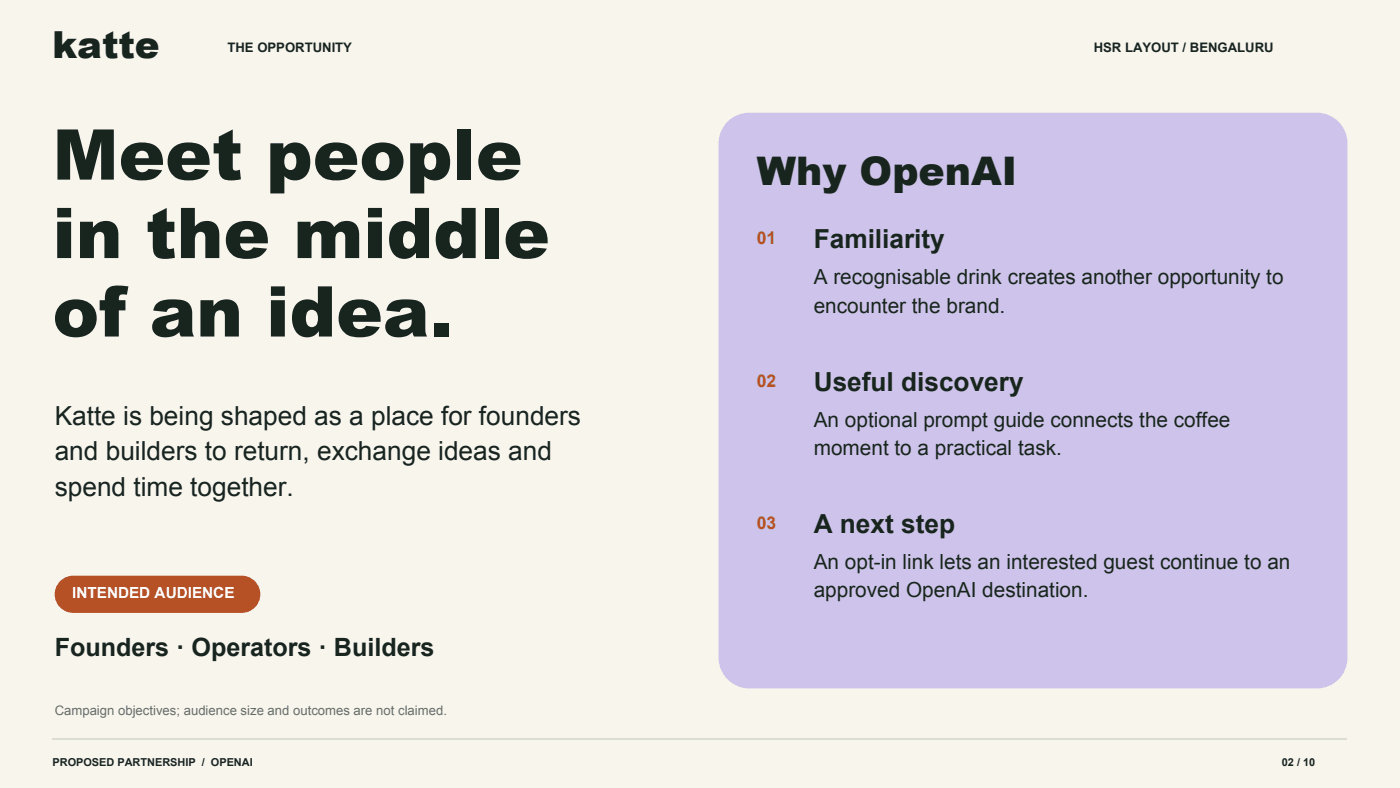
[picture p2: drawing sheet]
<svg xmlns="http://www.w3.org/2000/svg" width="452mm" height="254mm" viewBox="0 0 452 254" stroke-linecap="round" stroke-linejoin="round" font-family="sans-serif">
<defs><g id="words">
<g font-size="22.6" fill="#18251f">
<text x="16.9" y="57.9">Meet people</text>
<text x="16.9" y="83.2">in the middle</text>
<text x="16.9" y="108.5">of an idea.</text>
</g>
<text font-size="12.7" fill="#18251f" x="244.1" y="59.6">Why OpenAI</text>
<text font-size="12" fill="#18251f" x="16.9" y="18.8">katte</text>
<g font-size="8.5" fill="#18251f">
<text x="262.5" y="80.1">Familiarity</text>
<text x="262.5" y="125.9">Useful discovery</text>
<text x="17.6" y="136.8">Katte is being shaped as a place for founders</text>
<text x="17.6" y="148.4">and builders to return, exchange ideas and</text>
<text x="17.6" y="159.9">spend time together.</text>
<text x="262.5" y="171.8">A next step</text>
</g>
<text font-size="8.1" fill="#18251f" x="17.6" y="211.3">Founders · Operators · Builders</text>
<g font-size="6.7" fill="#18251f">
<text x="262.5" y="91.6">A recognisable drink creates another opportunity to</text>
<text x="262.5" y="100.8">encounter the brand.</text>
<text x="262.5" y="137.5">An optional prompt guide connects the coffee</text>
<text x="262.5" y="146.6">moment to a practical task.</text>
<text x="262.5" y="183.4">An opt-in link lets an interested guest continue to an</text>
<text x="262.5" y="192.5">approved OpenAI destination.</text>
</g>
<g font-size="5.6" fill="#b65025">
<text x="244.1" y="78.8">01</text>
<text x="244.1" y="124.6">02</text>
<text x="244.1" y="170.5">03</text>
</g>
<text font-size="4.9" fill="#fff" x="23.3" y="192.8">INTENDED AUDIENCE</text>
<g font-size="4.2" fill="#18251f">
<text x="73.4" y="16.9">THE OPPORTUNITY</text>
<text x="352.8" y="16.9">HSR LAYOUT / BENGALURU</text>
</g>
<text font-size="4.2" fill="#657067" x="17.6" y="230.3">Campaign objectives; audience size and outcomes are not claimed.</text>
<g font-size="3.5" fill="#18251f">
<text x="16.9" y="247.1">PROPOSED PARTNERSHIP / OPENAI</text>
<text x="413.5" y="247.1">02 / 10</text>
</g>
</g></defs>
<path d="M0 0h451.6v254h-451.6z" fill-rule="evenodd" fill="#f8f5ed"/>
<path d="M16.9 238.3h417.7" fill="none" stroke="#dcddd5" stroke-width=".35"/>
<path d="M19.4 187.3a6 6 0 0 1 4.2-1.7h54.4a6 6 0 0 1 6 6 6 6 0 0 1-6 6h-54.4a6 6 0 0 1-5.5-3.7 6 6 0 0 1 1.3-6.6z" fill-rule="evenodd" fill="#b65025"/>
<path d="M234.3 39.7a9.9 9.9 0 0 1 7.4-3.4h183a9.9 9.9 0 0 1 9.9 9.9v165.8a9.9 9.9 0 0 1-9.9 9.9h-183a9.9 9.9 0 0 1-9.9-9.9v-165.8a9.8 9.8 0 0 1 2.5-6.5z" fill-rule="evenodd" fill="#cdc3eb"/>
<use href="#words"/>
</svg>
